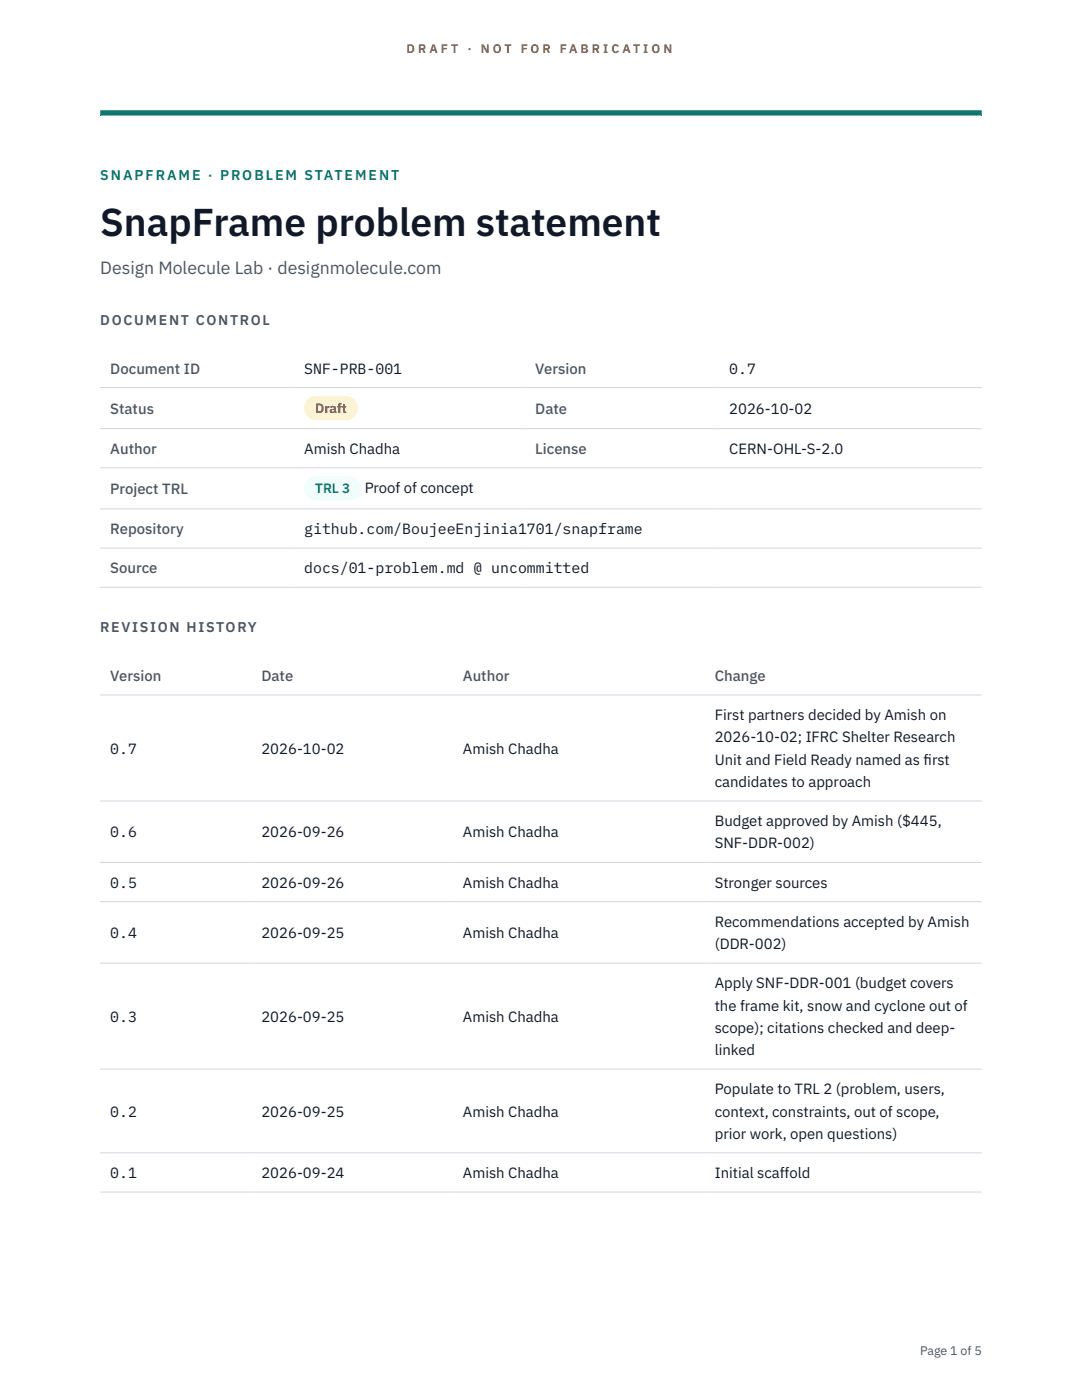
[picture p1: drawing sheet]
<svg xmlns="http://www.w3.org/2000/svg" width="216mm" height="279mm" viewBox="0 0 216 279" stroke-linecap="round" stroke-linejoin="round" font-family="sans-serif">
<defs><g id="words">
<text font-size="7.8" fill="#111827" x="20" y="47.1">SnapFrame problem statement</text>
<text font-size="3.5" fill="#4b5563" x="20" y="54.6">Design Molecule Lab · designmolecule.com</text>
<g font-size="3" fill="#4b5563">
<text x="22" y="74.5">Document ID</text>
<text x="106.8" y="74.5">Version</text>
<text x="22" y="82.6">Status</text>
<text x="106.8" y="82.6">Date</text>
<text x="22" y="90.6">Author</text>
<text x="106.8" y="90.6">License</text>
<text x="22" y="98.6">Project TRL</text>
<text x="22" y="106.6">Repository</text>
<text x="22" y="114.4">Source</text>
<text x="22" y="135.9">Version</text>
<text x="52.2" y="135.9">Date</text>
<text x="92.4" y="135.9">Author</text>
<text x="142.6" y="135.9">Change</text>
</g>
<g font-size="3" fill="#111827">
<text x="60.7" y="74.5">SNF-PRB-001</text>
<text x="145.5" y="74.5">0.7</text>
<text x="145.5" y="82.6">2026-10-02</text>
<text x="60.7" y="90.6">Amish Chadha</text>
<text x="145.5" y="90.6">CERN-OHL-S-2.0</text>
<text x="72.8" y="98.5">Proof of concept</text>
<text x="60.7" y="106.6">github.com/BoujeeEnjinia1701/snapframe</text>
<text x="60.7" y="114.4">docs/01-problem.md @ uncommitted</text>
<text x="142.6" y="143.7">First partners decided by Amish on</text>
<text x="142.6" y="148.2">2026-10-02; IFRC Shelter Research</text>
<text x="22" y="150.4">0.7</text>
<text x="52.2" y="150.4">2026-10-02</text>
<text x="92.4" y="150.4">Amish Chadha</text>
<text x="142.6" y="152.6">Unit and Field Ready named as f</text>
<text x="184.3" y="152.6">irst</text>
<text x="142.6" y="157.1">candidates to approach</text>
<text x="22" y="167.1">0.6</text>
<text x="52.2" y="167.1">2026-09-26</text>
<text x="92.4" y="167.1">Amish Chadha</text>
<text x="142.6" y="164.9">Budget approved by Amish ($445,</text>
<text x="142.6" y="169.3">SNF-DDR-002)</text>
<text x="22" y="177.1">0.5</text>
<text x="52.2" y="177.1">2026-09-26</text>
<text x="92.4" y="177.1">Amish Chadha</text>
<text x="142.6" y="177.1">Stronger sources</text>
<text x="142.6" y="185">Recommendations accepted by Amish</text>
<text x="22" y="187.2">0.4</text>
<text x="52.2" y="187.2">2026-09-25</text>
<text x="92.4" y="187.2">Amish Chadha</text>
<text x="142.6" y="189.4">(DDR-002)</text>
<text x="142.6" y="197.2">Apply SNF-DDR-001 (budget covers</text>
<text x="22" y="203.9">0.3</text>
<text x="52.2" y="203.9">2026-09-25</text>
<text x="92.4" y="203.9">Amish Chadha</text>
<text x="142.6" y="201.7">the frame kit, snow and cyclone out of</text>
<text x="142.6" y="206.1">scope); citations checked and deep-</text>
<text x="142.6" y="210.6">linked</text>
<text x="142.6" y="218.4">Populate to TRL 2 (problem, users,</text>
<text x="22" y="222.8">0.2</text>
<text x="52.2" y="222.8">2026-09-25</text>
<text x="92.4" y="222.8">Amish Chadha</text>
<text x="142.6" y="222.8">context, constraints, out of scope,</text>
<text x="142.6" y="227.3">prior work, open questions)</text>
<text x="22" y="235.1">0.1</text>
<text x="52.2" y="235.1">2026-09-24</text>
<text x="92.4" y="235.1">Amish Chadha</text>
<text x="142.6" y="235.1">Initial scaffold</text>
</g>
<text font-size="2.8" fill="#0f766e" x="20" y="36">SNAPFRAME · PROBLEM STATEMENT</text>
<g font-size="2.8" fill="#4b5563">
<text x="20" y="64.8">DOCUMENT CONTROL</text>
<text x="20" y="126.2">REVISION HISTORY</text>
</g>
<text font-size="2.7" fill="#92400e" x="62.9" y="82.5">Draft</text>
<text font-size="2.7" fill="#0f766e" x="62.9" y="98.5">TRL 3</text>
<g font-size="2.5" fill="#b45309">
<text x="81.1" y="10.5">D R A F T</text>
<text x="93.3" y="10.5">·</text>
<text x="95.9" y="10.5">N O T</text>
<text x="103.9" y="10.5">F O R</text>
<text x="111.7" y="10.5">F A B R I C A T I O N</text>
</g>
<text font-size="2.5" fill="#4b5563" x="183.6" y="270.3">Page 1 of 5</text>
</g></defs>
<path d="M20 23.1h175.9zM20 22h175.9v1.1h-175.9z" fill-rule="evenodd" fill="#0f766e"/>
<g fill="none" stroke="#d1d5db" stroke-width=".2">
<path d="M20 77.3h175.9M20 85.5h175.9M20 93.4h175.9M20 101.6h175.9M20 109.4h175.9M20 117.2h175.9M20 138.7h175.9M20 159.9h175.9M20 172.1h175.9M20 179.9h175.9M20 192.2h175.9M20 213.4h175.9"/>
<path d="M20 230.1h175.9M20 237.9h175.9"/>
</g>
<path d="M60.7 79h10.7v4.9h-10.7z" fill="#fef3c7"/>
<path d="M60.7 95.1h11.4v4.8h-11.4z" fill="#f0fdfa"/>
<use href="#words"/>
</svg>
